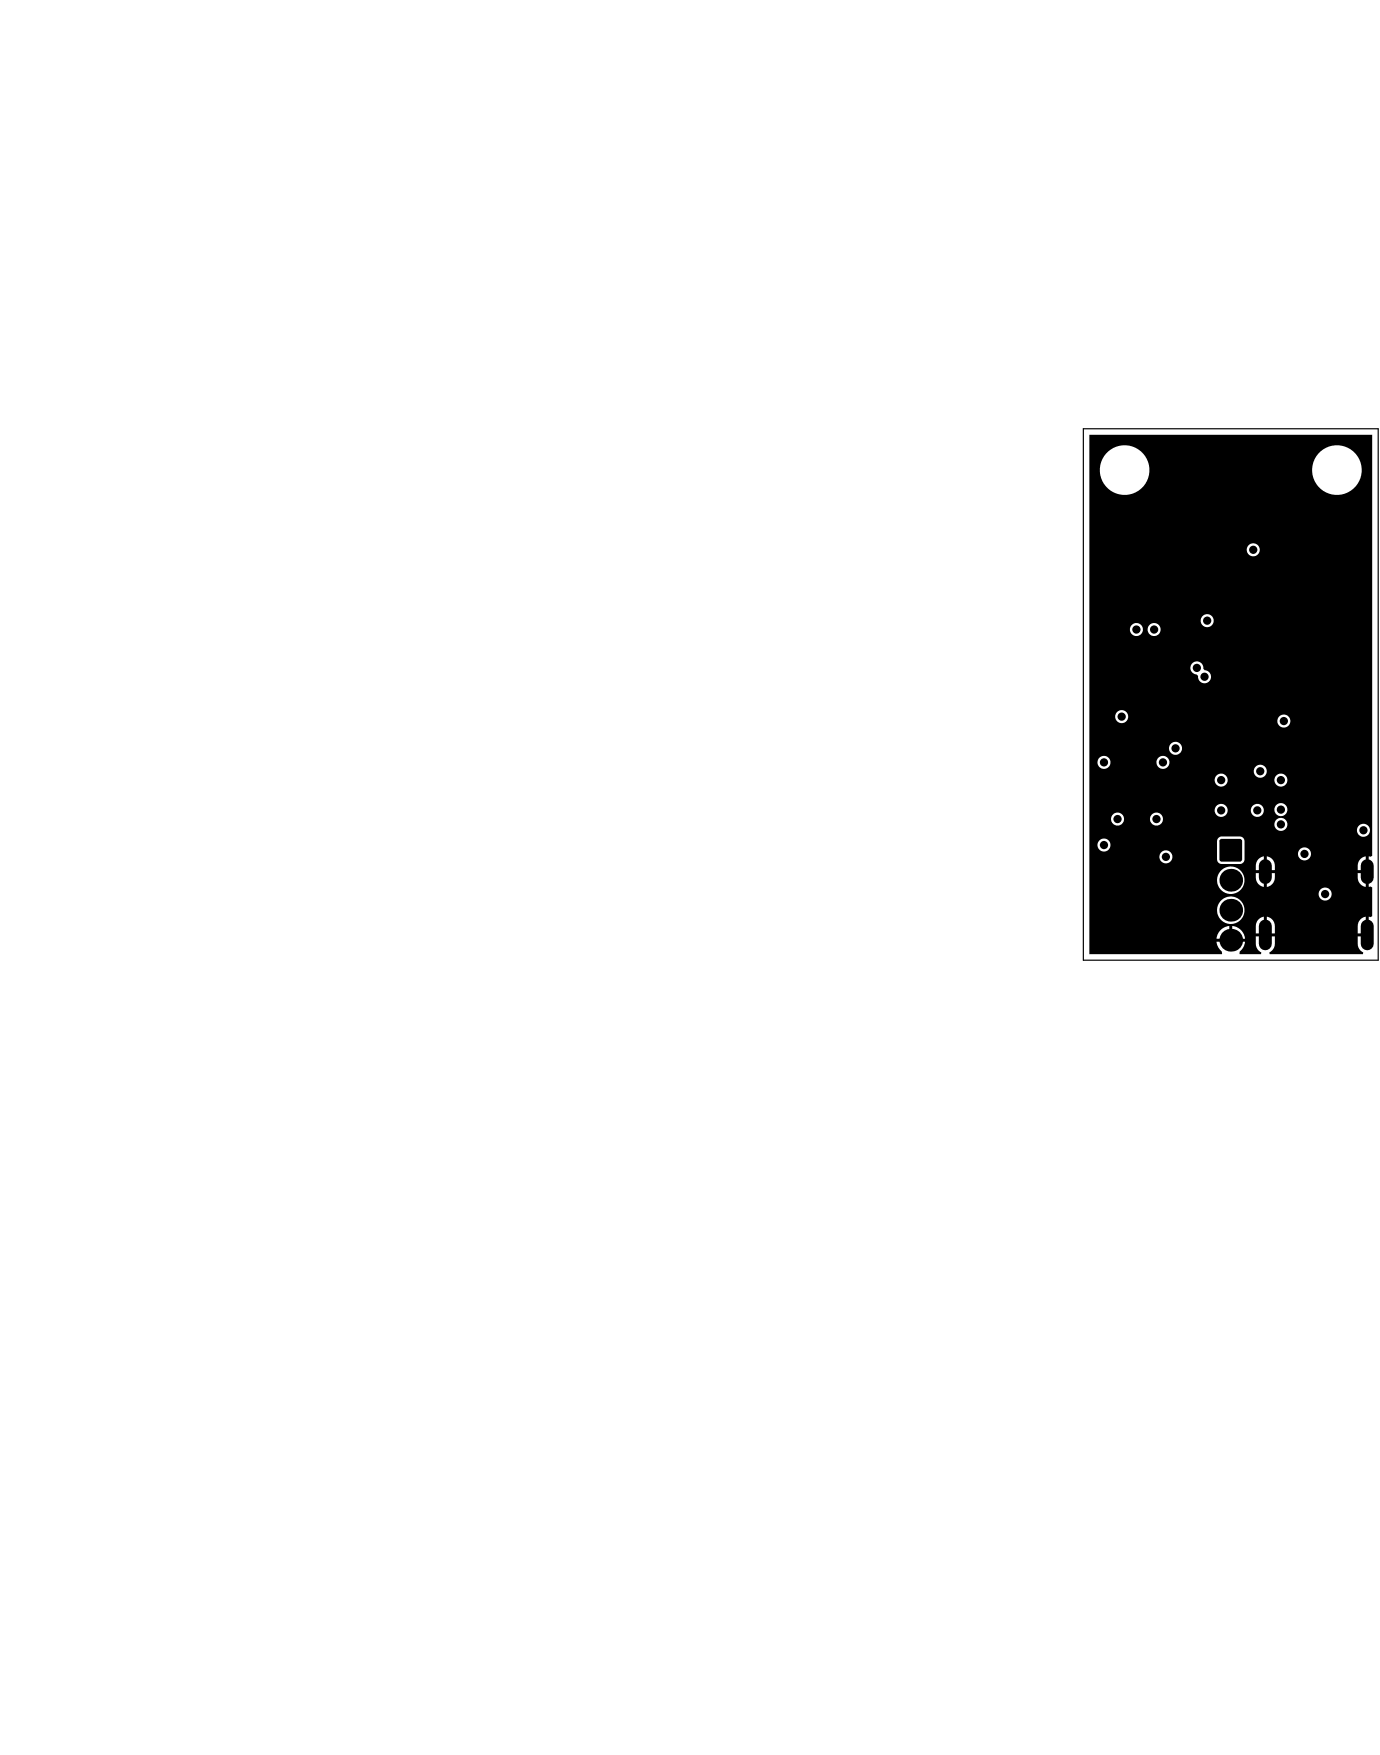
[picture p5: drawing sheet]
<svg xmlns="http://www.w3.org/2000/svg" width="195mm" height="248mm" viewBox="0 0 195 248" stroke-linecap="round" stroke-linejoin="round" font-family="sans-serif">
<path d="M152.9 60.5h41.6v75h-41.6z" fill="none" stroke="#000" stroke-width=".17"/>
<g fill="#000">
<path d="M172.2 118.4h.2v.3h-.3zM175 118.4l.2 .1 .1 .2h-.3zM172.1 121.3h.3v.3l-.2-.1zM175 121.3h.3l-.2 .2-.1 .1z"/>
<path d="M153.7 61.4h39.9v59.4l-.2 .1-.3-.1v4.4l.3-.1 .2 .1v4.1l-.2 .1h-.3v2.5h-.2v.2h-1.3a2.47 2.47 0 0 0 .2 1.8l.6 .5-.1 .2h-13.1l-.1-.2 .6-.5a2.47 2.47 0 0 0 .2-1.8h-2.7a2.47 2.47 0 0 0 .2 1.8l.6 .5-.1 .2h-3a1.14 1.14 0 0 1 .5-.9l.3-.8h-4l.2 .8a1.14 1.14 0 0 1 .6 .9h-18.8zM185.1 66.3a3.5 3.5 0 0 0 7.1 0 3.5 3.5 0 0 0-7.1 0zM155.2 66.3a3.5 3.5 0 0 0 7 0 3.5 3.5 0 0 0-7 0zM175.9 77.6a.95 .95 0 0 0 1.9 0 .95 .95 0 0 0-1.9 0zM169.4 87.6a.95 .95 0 0 0 1.9 0 .95 .95 0 0 0-1.9 0zM161.9 88.8a.95 .95 0 0 0 1.9 0 .95 .95 0 0 0-1.9 0zM159.4 88.8a.95 .95 0 0 0 1.9 0 .95 .95 0 0 0-1.9 0zM168.3 93.5a.92 .92 0 0 0-.3 1 .92 .92 0 0 0 .9 .7 .69 .69 0 0 1 .2 .7 .92 .92 0 0 0 1.6 .1 .92 .92 0 0 0-.7-1.4 .69 .69 0 0 1-.3-.7 .92 .92 0 0 0-1.4-.4zM157.4 101.1a.92 .92 0 0 0 1.8 0 .92 .92 0 0 0-1.8 0zM180.2 101.7a.95 .95 0 0 0 1.9 0 .95 .95 0 0 0-1.9 0zM165 105.6a.92 .92 0 0 0 1.8 0 .92 .92 0 0 0-1.8 0zM163.2 107.6a.92 .92 0 0 0 1.8 0 .92 .92 0 0 0-1.8 0zM154.9 107.6a.92 .92 0 0 0 1.8 0 .92 .92 0 0 0-1.8 0zM176.9 108.8a.95 .95 0 0 0 1.9 0 .95 .95 0 0 0-1.9 0zM179.8 110.1a.95 .95 0 0 0 1.9 0 .95 .95 0 0 0-1.9 0zM171.4 110.1a.92 .92 0 0 0 1.8 0 .92 .92 0 0 0-1.8 0zM179.8 114.2a.95 .95 0 0 0 1.9 0 .95 .95 0 0 0-1.9 0zM176.5 114.4a.92 .92 0 0 0 1.8 0 .92 .92 0 0 0-1.8 0zM171.4 114.4a.92 .92 0 0 0 1.8 0 .92 .92 0 0 0-1.8 0zM162.3 115.6a.92 .92 0 0 0 1.8 0 .92 .92 0 0 0-1.8 0zM156.8 115.6a.92 .92 0 0 0 1.8 0 .92 .92 0 0 0-1.8 0zM179.8 116.3a.95 .95 0 0 0 1.9 0 .95 .95 0 0 0-1.9 0zM191.5 117.2a.92 .92 0 0 0 1.8 0 .92 .92 0 0 0-1.8 0zM154.9 119.2a.92 .92 0 0 0 1.8 0 .92 .92 0 0 0-1.8 0zM183.2 120.5a.92 .92 0 0 0 1.8 0 .92 .92 0 0 0-1.8 0zM163.6 120.9a.92 .92 0 0 0 1.8 0 .92 .92 0 0 0-1.8 0zM171.9 118.2l-.2 .5v2.6l.2 .4 .5 .2h2.6l.4-.2 .2-.4v-2.6l-.2-.5-.4-.2h-2.6zM178.8 120.8v2h1.1a1.51 1.51 0 0 0-1.1-2zM177.6 121.2l-.2 .2a1.95 1.95 0 0 0-.2 1.4h1.1v-2zM192 121.2l-.2 .2a1.95 1.95 0 0 0-.2 1.4h1.1v-2zM178.8 123.2v2a1.34 1.34 0 0 0 1.1-1.4v-.6zM177.2 123.2a1.51 1.51 0 0 0 1.1 2v-2zM191.6 123.2a1.51 1.51 0 0 0 1.1 2v-2zM171.7 124.2a1.95 1.95 0 0 0 3.9 0 1.95 1.95 0 0 0-3.9 0zM186.1 126.2a.92 .92 0 0 0 1.8 0 .92 .92 0 0 0-1.8 0zM171.7 128.4a1.95 1.95 0 0 0 3.9 0 1.95 1.95 0 0 0-3.9 0zM178.8 129.4v2.3h1.1a2.47 2.47 0 0 0-.2-1.8l-.4-.3zM177.6 129.7l-.2 .2a2.47 2.47 0 0 0-.2 1.8h1.1v-2.3zM192 129.7l-.2 .2a2.47 2.47 0 0 0-.2 1.8h1.1v-2.3zM173.9 130.7v1.8h1.8a2.02 2.02 0 0 0-1.8-1.8zM172.4 131.1l-.5 .5-.2 .9h1.8v-1.8l-.6 .1z"/>
<circle cx="170.5" cy="77.6" r=".58"/>
<circle cx="176.8" cy="77.6" r=".58"/>
<circle cx="158.3" cy="91.1" r=".58"/>
<circle cx="160.4" cy="88.8" r=".58"/>
<circle cx="162.9" cy="88.8" r=".58"/>
<circle cx="167" cy="84.8" r=".58"/>
<circle cx="168.9" cy="94.2" r=".58"/>
<circle cx="170" cy="95.5" r=".58"/>
<circle cx="170.3" cy="87.6" r=".58"/>
<circle cx="173.7" cy="95.1" r=".58"/>
<circle cx="178.3" cy="97.2" r=".58"/>
<circle cx="185.7" cy="93.4" r=".58"/>
<circle cx="192.4" cy="96.9" r=".58"/>
<circle cx="155.8" cy="119.2" r=".58"/>
<circle cx="155.8" cy="107.6" r=".58"/>
<circle cx="157.7" cy="115.6" r=".58"/>
<circle cx="158" cy="105.9" r=".58"/>
<circle cx="158.3" cy="101.1" r=".58"/>
<circle cx="162.6" cy="112.2" r=".58"/>
<circle cx="163.2" cy="115.6" r=".58"/>
<circle cx="164.1" cy="107.6" r=".58"/>
<circle cx="165.9" cy="105.6" r=".58"/>
<circle cx="169.9" cy="118" r=".58"/>
<circle cx="172.3" cy="114.4" r=".58"/>
<circle cx="172.3" cy="110.1" r=".58"/>
<circle cx="176.6" cy="107.2" r=".58"/>
<circle cx="177.4" cy="114.4" r=".58"/>
<circle cx="177.4" cy="112.2" r=".58"/>
<circle cx="177.8" cy="108.8" r=".58"/>
<circle cx="180.7" cy="110.1" r=".58"/>
<circle cx="180.7" cy="116.3" r=".58"/>
<circle cx="180.7" cy="114.2" r=".58"/>
<circle cx="181.2" cy="101.7" r=".58"/>
<circle cx="185.7" cy="102.2" r=".58"/>
<circle cx="185.7" cy="119.2" r=".58"/>
<circle cx="187.4" cy="109.7" r=".58"/>
<circle cx="187.4" cy="111.3" r=".58"/>
<circle cx="187.4" cy="119.2" r=".58"/>
<circle cx="188.2" cy="102.2" r=".58"/>
<circle cx="192.4" cy="117.2" r=".58"/>
<circle cx="155.2" cy="125.9" r=".58"/>
<circle cx="157" cy="125.9" r=".58"/>
<circle cx="158.9" cy="125.9" r=".58"/>
<circle cx="164.5" cy="120.9" r=".58"/>
<circle cx="165.2" cy="125.9" r=".58"/>
<circle cx="167" cy="125.9" r=".58"/>
<circle cx="168.8" cy="125.9" r=".58"/>
<circle cx="173.7" cy="132.7" r="1.6"/>
<circle cx="173.7" cy="124.2" r="1.6"/>
<circle cx="173.7" cy="128.4" r="1.6"/>
<circle cx="184.1" cy="120.5" r=".58"/>
<circle cx="185.3" cy="130.4" r=".58"/>
<circle cx="187" cy="126.2" r=".58"/>
</g>
<path d="M172.4 118.4h2.6l.3 .3v2.6l-.3 .3h-2.6l-.3-.3v-2.6z" fill-rule="evenodd" fill="#000"/>
<path d="M178.6 122.2v1.6M178.6 130.7v2.5M192.9 122.2v1.6M192.9 130.7v2.5" fill="none" stroke="#000" stroke-width="1.8"/>
</svg>
